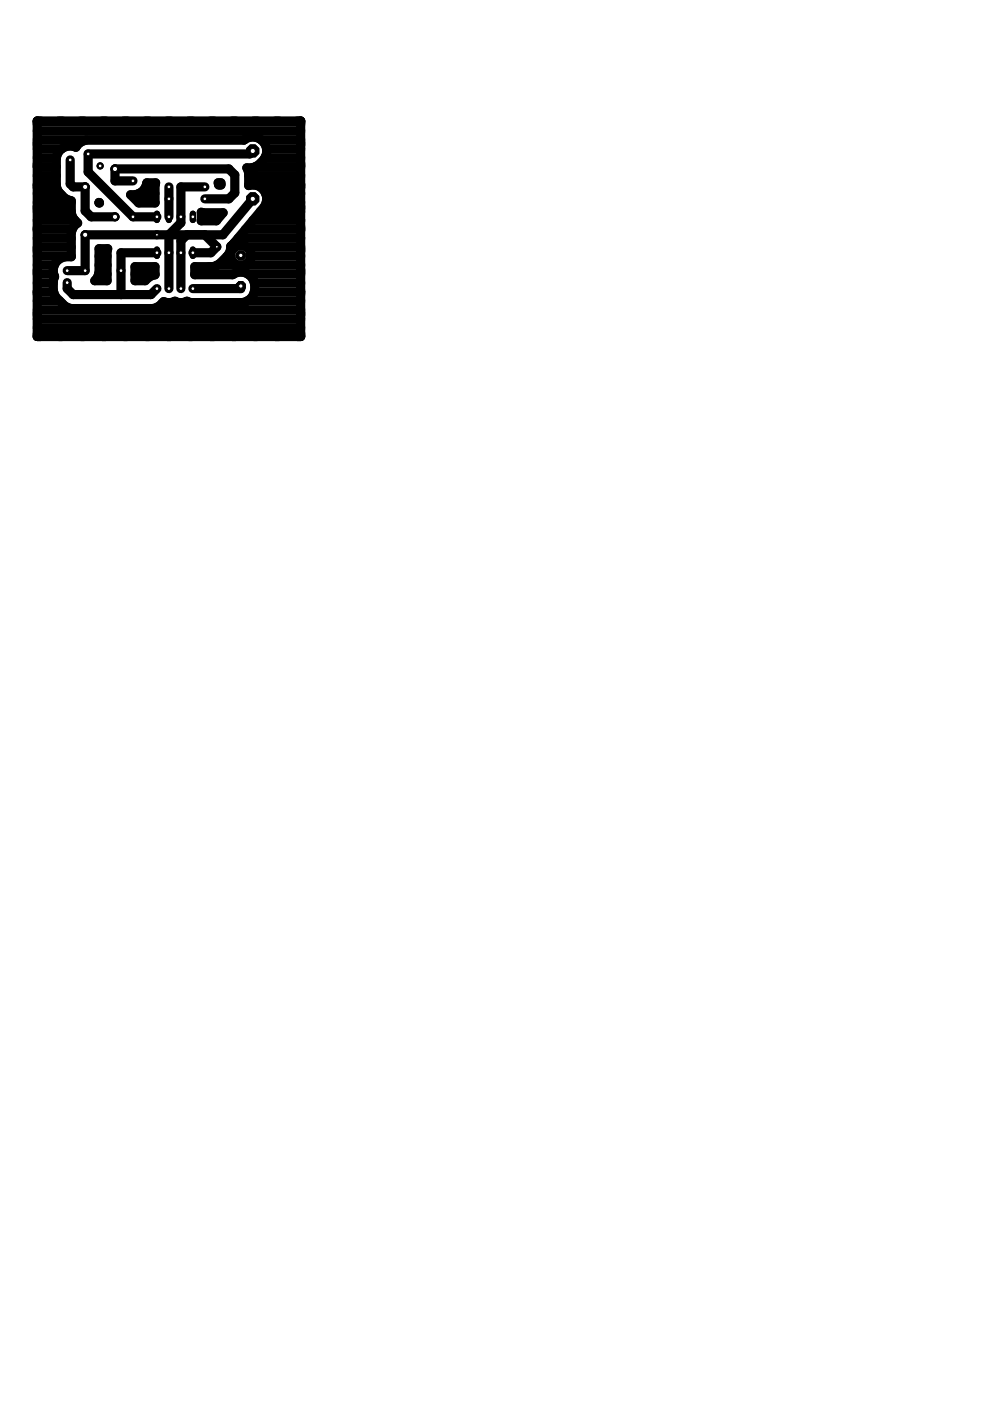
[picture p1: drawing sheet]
<svg xmlns="http://www.w3.org/2000/svg" width="210mm" height="297mm" viewBox="0 0 210 297" stroke-linecap="round" stroke-linejoin="round" font-family="sans-serif">
<g fill="none" stroke="#000" stroke-width="1.9">
<path d="M7.9 25.7h55.9v45.7h-55.9zM7.9 39.1h4M7.9 37.2h4M7.9 35.3h4M7.9 33.4h4.1M7.9 31.5h5.2M7.9 29.6h43.9M7.9 27.7h55.9M7.9 25.8h55.9M14.9 33.9v5.1l.6 .6h2.6v5.1l1.2 1.3h5.1M28.2 38.4h-3.8v-2.6h24.1l1.3 1.3v3.8l-1.3 1.3h-5.1M31.1 39.1h1.8"/>
<path d="M35.8 39.6v6.4M43.4 39.6h-5v7.6l-2.6 2.6v11.4M46.2 38.8h.6v.4h-.4zM46.4 39.1h.4M51.8 29.7a2.96 2.96 0 0 1 3.6 0M51.8 29.7h-33.5a2.92 2.92 0 0 0-2.2 1.5 2.93 2.93 0 0 0-4.2 2.3v5.9a4.1 4.1 0 0 0 3.2 3.2v2.5l.2 .7 .4 .7 .8 .8a2.73 2.73 0 0 0-1.4 2.1v5a3.2 3.2 0 0 0-3.6 1.9M52.7 39.1h11.1M52.7 37.2h11.1M53.6 32l-.6 .6h-34.3v3.9l9.5 9.5h5.1M54.2 35.3h9.6M55.4 29.7a2.94 2.94 0 0 1 .5 4.1 3.6 3.6 0 0 1-3.6 1.8l.4 1.1v2.6a2.95 2.95 0 0 1 3.3 1.1 2.95 2.95 0 0 1 .1 3.4l-6.5 7.8-.7 .6v.5a5.3 5.3 0 0 1-3.8 3.8h-3.8v1.8h8a3 3 0 0 1 3.5-.1 3 3 0 0 1 1.2 3.4 3 3 0 0 1-2.6 2.6h-10.9a1.48 1.48 0 0 0-1.8 0h-.7a1.45 1.45 0 0 0-1.8 0h-.8l-.7-.3a3.5 3.5 0 0 1-2.3 1.5h-17.3a5.4 5.4 0 0 1-3.6-3.1 5.1 5.1 0 0 1 .1-3.6 2.86 2.86 0 0 1-.1-2.4M55.4 29.6h8.4"/>
<path d="M56.2 33.4h7.6M56.5 31.5h7.3M7.9 56.2h3.6M7.9 58.1h3.5M7.9 54.3h7.2M7.9 52.4h7.2M7.9 50.5h7.2M7.9 48.6h7.4M7.9 46.7h8M7.9 44.8h7.2M7.9 42.9h7.2M7.9 41h4.9"/>
<path d="M14.2 59.9v1.3l1.3 1.3h16.5l1.3-1.3M20.9 58.1h1.8M21 52.7h1.8l-.1 .5v6.3h-2.6l.7-1 .2-.7zM21 42.9l.1 .1zM21 56.2h1.7M21 54.3h1.7M21 42.9h.1M27.7 41.3a2.99 2.99 0 0 0 3.4-2.5h1.9l-.1 .4v3.8h-3.5zM28.6 56.5h4.3v1.8l-1.4 .5-.7 .7h-2.2zM28.6 58.1h4.3M29.3 42.9h3.6M29.4 41h3.5"/>
<path d="M33.3 49.8h-15.2v7.6h-3.9M33.3 53.6h-7.6v8.9M41.3 58.1h8.3M42.7 45l4.6 .1-1.4 1.7h-3.2zM42.7 46.7h3.3M46 52.3l-1.3 1.3h-3.8M46 56.2h17.8M48.1 54.3h.9M48.9 52.4h.9M50.2 56.2l-1.2-1.2v-1.7l1.2-1.2h1.7l1.2 1.2v1.7l-1.2 1.2M50.5 50.5h13.3M52 48.6h11.8"/>
<path d="M52.3 52.4h11.5M52.6 58.1h11.2M53.1 54.3h10.7M53.6 42.2l-6.4 7.6h-7.6l-1.2 1.3v10.1M53.6 46.7h10.2M55.2 44.8h8.6M56.3 41h7.5M56.5 42.9h7.3M7.9 69.5h55.9M7.9 67.6h55.9M7.9 65.7h55.9M7.9 63.8h4.8"/>
<path d="M7.9 61.9h3.5M7.9 60h3.4M51.1 60.6v.6h-10.2M52.4 63.8h11.4M53.9 61.9h9.9M53.9 60h9.9"/>
</g>
<circle cx="14.2" cy="59.9" r=".71" fill="#000" stroke="#000" stroke-width=".21"/>
<circle cx="14.2" cy="59.9" r=".4" fill="#fff" stroke="#000" stroke-width=".21"/>
<circle cx="14.2" cy="57.4" r=".66" fill="#000" stroke="#000" stroke-width=".21"/>
<circle cx="14.2" cy="57.4" r=".4" fill="#fff" stroke="#000" stroke-width=".21"/>
<circle cx="35.8" cy="61.2" r=".71" fill="#000" stroke="#000" stroke-width=".21"/>
<circle cx="35.8" cy="61.2" r=".4" fill="#fff" stroke="#000" stroke-width=".21"/>
<circle cx="33.3" cy="61.2" r=".71" fill="#000" stroke="#000" stroke-width=".21"/>
<circle cx="33.3" cy="61.2" r=".4" fill="#fff" stroke="#000" stroke-width=".21"/>
<circle cx="40.9" cy="61.2" r=".71" fill="#000" stroke="#000" stroke-width=".21"/>
<circle cx="40.9" cy="61.2" r=".4" fill="#fff" stroke="#000" stroke-width=".21"/>
<circle cx="38.4" cy="61.2" r=".66" fill="#000" stroke="#000" stroke-width=".21"/>
<circle cx="38.4" cy="61.2" r=".4" fill="#fff" stroke="#000" stroke-width=".21"/>
<circle cx="24.4" cy="46" r=".85" fill="#000" stroke="#000" stroke-width=".21"/>
<circle cx="24.4" cy="46" r=".55" fill="#fff" stroke="#000" stroke-width=".21"/>
<circle cx="24.4" cy="35.8" r=".85" fill="#000" stroke="#000" stroke-width=".21"/>
<circle cx="24.4" cy="35.8" r=".55" fill="#fff" stroke="#000" stroke-width=".21"/>
<circle cx="18.1" cy="39.6" r=".85" fill="#000" stroke="#000" stroke-width=".21"/>
<circle cx="18.1" cy="39.6" r=".55" fill="#fff" stroke="#000" stroke-width=".21"/>
<circle cx="18.1" cy="49.8" r=".85" fill="#000" stroke="#000" stroke-width=".21"/>
<circle cx="18.1" cy="49.8" r=".55" fill="#fff" stroke="#000" stroke-width=".21"/>
<circle cx="53.6" cy="32" r="1.38" fill="#000" stroke="#000" stroke-width=".21"/>
<circle cx="53.6" cy="32" r=".55" fill="#fff" stroke="#000" stroke-width=".21"/>
<circle cx="53.6" cy="42.2" r="1.38" fill="#000" stroke="#000" stroke-width=".21"/>
<circle cx="53.6" cy="42.2" r=".55" fill="#fff" stroke="#000" stroke-width=".21"/>
<path d="M33.3 52.9v1.4" fill="none" stroke="#000" stroke-width="1.3"/>
<circle cx="33.3" cy="53.6" r=".4" fill="#fff" stroke="#000" stroke-width=".21"/>
<path d="M35.8 52.9v1.4" fill="none" stroke="#000" stroke-width="1.3"/>
<circle cx="35.8" cy="53.6" r=".4" fill="#fff" stroke="#000" stroke-width=".21"/>
<path d="M35.8 45.3v1.3" fill="none" stroke="#000" stroke-width="1.3"/>
<circle cx="35.8" cy="46" r=".4" fill="#fff" stroke="#000" stroke-width=".21"/>
<path d="M33.3 45.3v1.3" fill="none" stroke="#000" stroke-width="1.3"/>
<circle cx="33.3" cy="46" r=".4" fill="#fff" stroke="#000" stroke-width=".21"/>
<path d="M38.4 52.9v1.4" fill="none" stroke="#000" stroke-width="1.3"/>
<circle cx="38.4" cy="53.6" r=".4" fill="#fff" stroke="#000" stroke-width=".21"/>
<path d="M40.9 52.9v1.4" fill="none" stroke="#000" stroke-width="1.3"/>
<circle cx="40.9" cy="53.6" r=".4" fill="#fff" stroke="#000" stroke-width=".21"/>
<path d="M38.4 45.3v1.3" fill="none" stroke="#000" stroke-width="1.3"/>
<circle cx="38.4" cy="46" r=".4" fill="#fff" stroke="#000" stroke-width=".21"/>
<path d="M40.9 45.3v1.3" fill="none" stroke="#000" stroke-width="1.3"/>
<circle cx="40.9" cy="46" r=".4" fill="#fff" stroke="#000" stroke-width=".21"/>
<circle cx="25.7" cy="57.4" r=".71" fill="#000" stroke="#000" stroke-width=".21"/>
<circle cx="25.7" cy="57.4" r=".4" fill="#fff" stroke="#000" stroke-width=".21"/>
<circle cx="18.1" cy="57.4" r=".71" fill="#000" stroke="#000" stroke-width=".21"/>
<circle cx="18.1" cy="57.4" r=".4" fill="#fff" stroke="#000" stroke-width=".21"/>
<circle cx="28.2" cy="38.4" r=".71" fill="#000" stroke="#000" stroke-width=".21"/>
<circle cx="28.2" cy="38.4" r=".4" fill="#fff" stroke="#000" stroke-width=".21"/>
<circle cx="28.2" cy="46" r=".71" fill="#000" stroke="#000" stroke-width=".21"/>
<circle cx="28.2" cy="46" r=".4" fill="#fff" stroke="#000" stroke-width=".21"/>
<circle cx="35.8" cy="42.2" r=".71" fill="#000" stroke="#000" stroke-width=".21"/>
<circle cx="35.8" cy="42.2" r=".4" fill="#fff" stroke="#000" stroke-width=".21"/>
<circle cx="43.4" cy="42.2" r=".71" fill="#000" stroke="#000" stroke-width=".21"/>
<circle cx="43.4" cy="42.2" r=".4" fill="#fff" stroke="#000" stroke-width=".21"/>
<circle cx="43.4" cy="39.6" r=".71" fill="#000" stroke="#000" stroke-width=".21"/>
<circle cx="43.4" cy="39.6" r=".4" fill="#fff" stroke="#000" stroke-width=".21"/>
<circle cx="35.8" cy="39.6" r=".71" fill="#000" stroke="#000" stroke-width=".21"/>
<circle cx="35.8" cy="39.6" r=".4" fill="#fff" stroke="#000" stroke-width=".21"/>
<circle cx="18.7" cy="32.6" r=".66" fill="#000" stroke="#000" stroke-width=".21"/>
<circle cx="18.7" cy="32.6" r=".4" fill="#fff" stroke="#000" stroke-width=".21"/>
<circle cx="14.9" cy="33.9" r=".66" fill="#000" stroke="#000" stroke-width=".21"/>
<circle cx="14.9" cy="33.9" r=".4" fill="#fff" stroke="#000" stroke-width=".21"/>
<circle cx="21.2" cy="35.2" r=".66" fill="#000" stroke="#000" stroke-width=".21"/>
<circle cx="21.2" cy="35.2" r=".4" fill="#fff" stroke="#000" stroke-width=".21"/>
<circle cx="51.1" cy="60.6" r="1.03" fill="#000" stroke="#000" stroke-width=".21"/>
<circle cx="51.1" cy="60.6" r=".47" fill="#fff" stroke="#000" stroke-width=".21"/>
<circle cx="51.1" cy="54.1" r="1.03" fill="#000" stroke="#000" stroke-width=".21"/>
<circle cx="51.1" cy="54.1" r=".47" fill="#fff" stroke="#000" stroke-width=".21"/>
<circle cx="46" cy="52.3" r=".51" fill="#000" stroke="#000" stroke-width=".21"/>
<circle cx="46" cy="52.3" r=".3" fill="#fff" stroke="#000" stroke-width=".21"/>
<circle cx="33.3" cy="49.8" r=".51" fill="#000" stroke="#000" stroke-width=".21"/>
<circle cx="33.3" cy="49.8" r=".3" fill="#fff" stroke="#000" stroke-width=".21"/>
<path d="M33.3 49.8h10.1l2.6 2.5" fill="none" stroke="#000" stroke-width="1.9"/>
<circle cx="14.2" cy="59.9" r=".71" fill="#000" stroke="#000" stroke-width=".21"/>
<circle cx="14.2" cy="59.9" r=".4" fill="#fff" stroke="#000" stroke-width=".21"/>
<circle cx="14.2" cy="57.4" r=".66" fill="#000" stroke="#000" stroke-width=".21"/>
<circle cx="14.2" cy="57.4" r=".4" fill="#fff" stroke="#000" stroke-width=".21"/>
<circle cx="35.8" cy="61.2" r=".71" fill="#000" stroke="#000" stroke-width=".21"/>
<circle cx="35.8" cy="61.2" r=".4" fill="#fff" stroke="#000" stroke-width=".21"/>
<circle cx="33.3" cy="61.2" r=".71" fill="#000" stroke="#000" stroke-width=".21"/>
<circle cx="33.3" cy="61.2" r=".4" fill="#fff" stroke="#000" stroke-width=".21"/>
<circle cx="40.9" cy="61.2" r=".71" fill="#000" stroke="#000" stroke-width=".21"/>
<circle cx="40.9" cy="61.2" r=".4" fill="#fff" stroke="#000" stroke-width=".21"/>
<circle cx="38.4" cy="61.2" r=".66" fill="#000" stroke="#000" stroke-width=".21"/>
<circle cx="38.4" cy="61.2" r=".4" fill="#fff" stroke="#000" stroke-width=".21"/>
<circle cx="24.4" cy="46" r=".85" fill="#000" stroke="#000" stroke-width=".21"/>
<circle cx="24.4" cy="46" r=".55" fill="#fff" stroke="#000" stroke-width=".21"/>
<circle cx="24.4" cy="35.8" r=".85" fill="#000" stroke="#000" stroke-width=".21"/>
<circle cx="24.4" cy="35.8" r=".55" fill="#fff" stroke="#000" stroke-width=".21"/>
<circle cx="18.1" cy="39.6" r=".85" fill="#000" stroke="#000" stroke-width=".21"/>
<circle cx="18.1" cy="39.6" r=".55" fill="#fff" stroke="#000" stroke-width=".21"/>
<circle cx="18.1" cy="49.8" r=".85" fill="#000" stroke="#000" stroke-width=".21"/>
<circle cx="18.1" cy="49.8" r=".55" fill="#fff" stroke="#000" stroke-width=".21"/>
<circle cx="53.6" cy="32" r="1.38" fill="#000" stroke="#000" stroke-width=".21"/>
<circle cx="53.6" cy="32" r=".55" fill="#fff" stroke="#000" stroke-width=".21"/>
<circle cx="53.6" cy="42.2" r="1.38" fill="#000" stroke="#000" stroke-width=".21"/>
<circle cx="53.6" cy="42.2" r=".55" fill="#fff" stroke="#000" stroke-width=".21"/>
<path d="M33.3 52.9v1.4" fill="none" stroke="#000" stroke-width="1.3"/>
<circle cx="33.3" cy="53.6" r=".4" fill="#fff" stroke="#000" stroke-width=".21"/>
<path d="M35.8 52.9v1.4" fill="none" stroke="#000" stroke-width="1.3"/>
<circle cx="35.8" cy="53.6" r=".4" fill="#fff" stroke="#000" stroke-width=".21"/>
<path d="M35.8 45.3v1.3" fill="none" stroke="#000" stroke-width="1.3"/>
<circle cx="35.8" cy="46" r=".4" fill="#fff" stroke="#000" stroke-width=".21"/>
<path d="M33.3 45.3v1.3" fill="none" stroke="#000" stroke-width="1.3"/>
<circle cx="33.3" cy="46" r=".4" fill="#fff" stroke="#000" stroke-width=".21"/>
<path d="M38.4 52.9v1.4" fill="none" stroke="#000" stroke-width="1.3"/>
<circle cx="38.4" cy="53.6" r=".4" fill="#fff" stroke="#000" stroke-width=".21"/>
<path d="M40.9 52.9v1.4" fill="none" stroke="#000" stroke-width="1.3"/>
<circle cx="40.9" cy="53.6" r=".4" fill="#fff" stroke="#000" stroke-width=".21"/>
<path d="M38.4 45.3v1.3" fill="none" stroke="#000" stroke-width="1.3"/>
<circle cx="38.4" cy="46" r=".4" fill="#fff" stroke="#000" stroke-width=".21"/>
<path d="M40.9 45.3v1.3" fill="none" stroke="#000" stroke-width="1.3"/>
<circle cx="40.9" cy="46" r=".4" fill="#fff" stroke="#000" stroke-width=".21"/>
<circle cx="25.7" cy="57.4" r=".71" fill="#000" stroke="#000" stroke-width=".21"/>
<circle cx="25.7" cy="57.4" r=".4" fill="#fff" stroke="#000" stroke-width=".21"/>
<circle cx="18.1" cy="57.4" r=".71" fill="#000" stroke="#000" stroke-width=".21"/>
<circle cx="18.1" cy="57.4" r=".4" fill="#fff" stroke="#000" stroke-width=".21"/>
<circle cx="28.2" cy="38.4" r=".71" fill="#000" stroke="#000" stroke-width=".21"/>
<circle cx="28.2" cy="38.4" r=".4" fill="#fff" stroke="#000" stroke-width=".21"/>
<circle cx="28.2" cy="46" r=".71" fill="#000" stroke="#000" stroke-width=".21"/>
<circle cx="28.2" cy="46" r=".4" fill="#fff" stroke="#000" stroke-width=".21"/>
<circle cx="35.8" cy="42.2" r=".71" fill="#000" stroke="#000" stroke-width=".21"/>
<circle cx="35.8" cy="42.2" r=".4" fill="#fff" stroke="#000" stroke-width=".21"/>
<circle cx="43.4" cy="42.2" r=".71" fill="#000" stroke="#000" stroke-width=".21"/>
<circle cx="43.4" cy="42.2" r=".4" fill="#fff" stroke="#000" stroke-width=".21"/>
<circle cx="43.4" cy="39.6" r=".71" fill="#000" stroke="#000" stroke-width=".21"/>
<circle cx="43.4" cy="39.6" r=".4" fill="#fff" stroke="#000" stroke-width=".21"/>
<circle cx="35.8" cy="39.6" r=".71" fill="#000" stroke="#000" stroke-width=".21"/>
<circle cx="35.8" cy="39.6" r=".4" fill="#fff" stroke="#000" stroke-width=".21"/>
<circle cx="18.7" cy="32.6" r=".66" fill="#000" stroke="#000" stroke-width=".21"/>
<circle cx="18.7" cy="32.6" r=".4" fill="#fff" stroke="#000" stroke-width=".21"/>
<circle cx="14.9" cy="33.9" r=".66" fill="#000" stroke="#000" stroke-width=".21"/>
<circle cx="14.9" cy="33.9" r=".4" fill="#fff" stroke="#000" stroke-width=".21"/>
<circle cx="21.2" cy="35.2" r=".66" fill="#000" stroke="#000" stroke-width=".21"/>
<circle cx="21.2" cy="35.2" r=".4" fill="#fff" stroke="#000" stroke-width=".21"/>
<circle cx="51.1" cy="60.6" r="1.03" fill="#000" stroke="#000" stroke-width=".21"/>
<circle cx="51.1" cy="60.6" r=".47" fill="#fff" stroke="#000" stroke-width=".21"/>
<circle cx="51.1" cy="54.1" r="1.03" fill="#000" stroke="#000" stroke-width=".21"/>
<circle cx="51.1" cy="54.1" r=".47" fill="#fff" stroke="#000" stroke-width=".21"/>
<circle cx="46" cy="52.3" r=".51" fill="#000" stroke="#000" stroke-width=".21"/>
<circle cx="46" cy="52.3" r=".3" fill="#fff" stroke="#000" stroke-width=".21"/>
<circle cx="33.3" cy="49.8" r=".51" fill="#000" stroke="#000" stroke-width=".21"/>
<circle cx="33.3" cy="49.8" r=".3" fill="#fff" stroke="#000" stroke-width=".21"/>
</svg>
